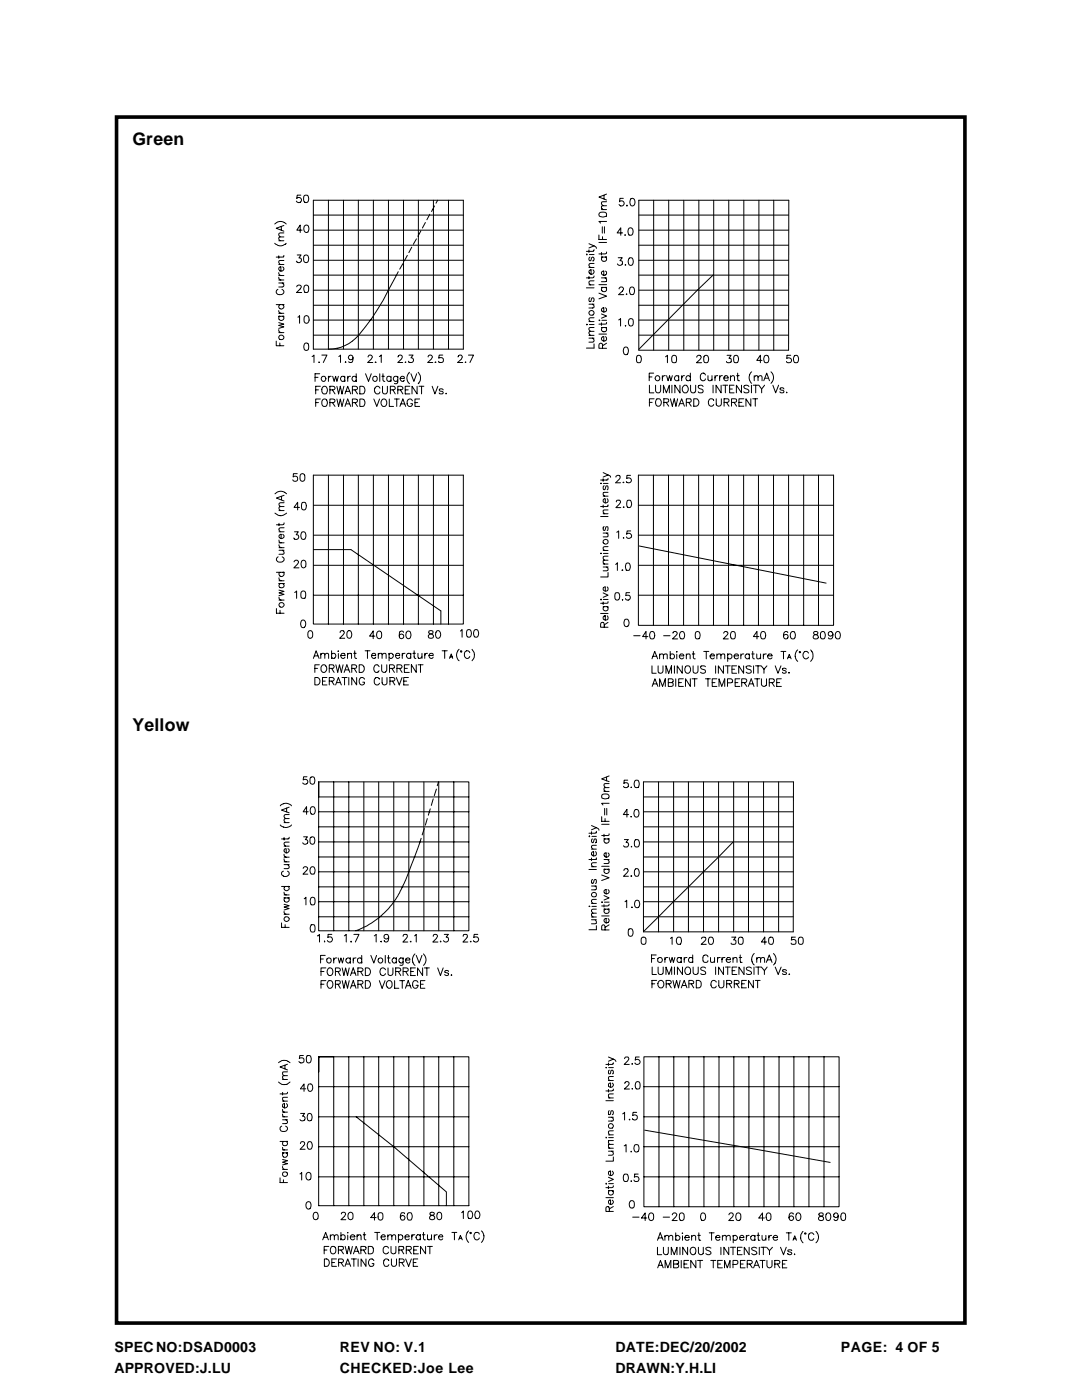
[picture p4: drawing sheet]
<svg xmlns="http://www.w3.org/2000/svg" width="216mm" height="279mm" viewBox="0 0 216 279" stroke-linecap="round" stroke-linejoin="round" font-family="sans-serif">
<defs><g id="words">
<g font-size="3.5">
<text x="26.4" y="29">Green</text>
<text x="26.4" y="145.8">Yellow</text>
</g>
<g font-size="2.8">
<text x="22.8" y="269.8">SPEC NO:DSAD0003</text>
<text x="67.8" y="269.8">REV NO: V.1</text>
<text x="122.8" y="269.8">DATE:DEC/20/2002</text>
<text x="167.8" y="269.8">PAGE: 4 OF 5</text>
<text x="22.8" y="274.1">APPROVED:J.LU</text>
<text x="67.8" y="274.1">CHECKED:Joe Lee</text>
<text x="122.8" y="274.1">DRAWN:Y.H.LI</text>
</g>
</g></defs>
<path d="M23.3 23.4h169.2v240.6h-169.2z" fill="none" stroke="#000" stroke-width=".72" stroke-linecap="butt"/>
<g fill="#fff" stroke="#fff" stroke-width=".2">
<path d="M39.5 34.7h143.5v107.5h-143.5z"/>
<path d="M40.3 150.7h143.8v106.8h-143.8z"/>
</g>
<g fill="none" stroke="#000" stroke-width=".2">
<path d="M60 38.9h-.7l-.1 .7a.53 .53 0 0 1 .8 0 .53 .53 0 0 1-.1 .8 .53 .53 0 0 1-.8-.3M60.8 39l.3-.1a.78 .78 0 0 1 .5 .8 .78 .78 0 0 1-.6 .7 .97 .97 0 0 1-.2-1.4zM62.5 40h30v29.7h-30zM65.5 40v29.7a7.9 7.9 0 0 0 6-2.8 41.6 41.6 0 0 0 6-8.9l2-3.8M68.5 40v29.7M71.5 40v29.7M74.5 40v29.7M77.5 40v29.7M80.5 40v29.7M83.5 40v29.7M86.5 40v29.7M87.3 40l-.3 .6"/>
<path d="M89.5 40v29.7M120.5 39v.7M121 38.7l-1.5 .6 1.5 .6M124.4 39.6h-.7l-.1 .7a.53 .53 0 0 1 .8 0 .53 .53 0 0 1-.1 .8 .53 .53 0 0 1-.8-.3M125.9 39.7a.48 .48 0 0 1 .7 .2 .7 .7 0 0 1 .1 .8 .7 .7 0 0 1-.8 .3l-.2-.5zM127.5 40h29.9v29.9h-29.9zM130.4 40v29.9M133.4 40v29.9M136.4 40v29.9M139.4 40v29.9M142.4 40v29.9M145.4 40v29.9"/>
<path d="M148.4 40v29.9M151.4 40v29.9M154.4 40v29.9M54.8 48.6a1.53 1.53 0 0 0 2.3 0M54.8 44.7a1.53 1.53 0 0 1 2.3 0M55.5 57.7a.61 .61 0 0 0-.3 .9 .61 .61 0 0 0 .8 .2 .54 .54 0 0 0 .6-.4 .54 .54 0 0 0-.3-.7M55.6 55.3l.2 .5 .2 .1M55.6 54.4a.51 .51 0 0 0 .4 .6M55.6 56.5h1M55.6 55.9h1M55.6 55h1M55.6 51.1v.5"/>
<path d="M55.6 52.8h1M55.6 48h1M56.1 45.2v.7M56.3 56.5l.3 .3v.4l-1 .1M56.4 53.3a.46 .46 0 0 1 .1 .7 .46 .46 0 0 1-.7 0 .46 .46 0 0 1 .1-.7h.1v.8M56.6 52h-.9l-.1 .4 .3 .4M56.6 51v.3h-1.5M56.6 47.3h-.9a.49 .49 0 0 0 .2 .7M56.6 46.5l-.9 .1a.5 .5 0 0 0 .2 .7M56.6 45l-1.5 .6 1.5 .5M59.2 57.2l.3-.3h.3l.3 .3-.2 .5-.7 .7h1M59.3 50.9h.8l-.5 .6a.49 .49 0 0 1 .4 .8 .49 .49 0 0 1-.9-.2"/>
<path d="M60.3 45.9h-1.1l.7-1v1.5M60.7 45.2a.47 .47 0 0 1 .4-.3 .47 .47 0 0 1 .5 .3v.4a.66 .66 0 0 1-.6 .8 .85 .85 0 0 1-.3-1.2zM60.8 51a.48 .48 0 0 1 .7 .2l.1 .4a.7 .7 0 0 1-.5 .8l-.5-.3v-.9zM60.8 57a.5 .5 0 0 1 .8 .2v.3a.61 .61 0 0 1-.6 .9 .93 .93 0 0 1-.2-1.4zM62.5 57.9h30M62.5 54.9h30M62.5 51.9h30M62.5 48.9h30M62.5 45.9h30M62.5 42.9h30M80.4 52.6l-.6 1.1M81.3 51l-.6 1.1"/>
<path d="M82.2 49.3l-.6 1.1M83.1 47.7l-.6 1.1M84 46.1l-.6 1.1M84.9 44.4l-.6 1.1M85.8 42.8l-.6 1.1M86.7 41.1l-.6 1.1M117 50.8h.2zM117 57.4h1.5M117.5 49.5l1-.4 .5 .3v.2M117.5 56.9h1M117.5 49.9v.5M117.5 55.2v.4"/>
<path d="M117.5 48.6l1 .5M117.5 53.4h1M117.6 50.8h.9M117.7 59.4a.43 .43 0 0 0 0 .8h.2l.2-.7 .2-.1a.43 .43 0 0 1 0 .8M117.7 51.3a.43 .43 0 0 0 0 .8l.2-.1 .1-.5 .3-.2a.43 .43 0 0 1 0 .8l.1-.1M118.3 53.8a.49 .49 0 0 1 .1 .8 .49 .49 0 0 1-.7 0 .49 .49 0 0 1 .1-.8h.1v.9M118.5 56l-.9 .1-.1 .4 .3 .4M118.5 55.1l-.1 .3-.2 .1h-1.2M118.5 52.6l-.9 .1-.1 .3 .3 .4M118.5 49.8l-.1 .3-.2 .1h-1.2M119.5 58.5l1.5 .6-1.5 .5M119.5 56.8h1.5"/>
<path d="M119.5 48.4h1.5M119.5 46.9v.9h1.5M119.6 42.5l.6-.2a.61 .61 0 0 1 .8 .6v.2l-.6 .2a.69 .69 0 0 1-.9-.5zM120 57.4h1h-.2a.48 .48 0 0 1 .1 .7 .48 .48 0 0 1-.7 0 .48 .48 0 0 1 0-.7zM120 51.3h1h-.2a.48 .48 0 0 1 .1 .7 .48 .48 0 0 1-.7 0 .48 .48 0 0 1 0-.7zM120 55.5h1M120 50.4v.5M120 41.8h1M120.2 45.3v1.2M120.2 47.2v.6M120.6 45.3v1.2M120.7 55.5l.3 .2v.5h-1"/>
<path d="M120.8 54.1a.47 .47 0 0 1 .1 .7 .47 .47 0 0 1-.6 .1 .47 .47 0 0 1-.1-.7l.3-.1v.8M121 50.3v.3l-.3 .1h-1.2M121 44.2h-1.5l.3 .3M121 41.1h-.9l-.1 .4 .3 .3M121 40.3h-.9l-.1 .4 .3 .4M123.4 51.4h.8l-.5 .6a.5 .5 0 0 1 .4 .8 .5 .5 0 0 1-.8 0l-.1-.1M123.5 57.7l.3-.4h.3l.3 .3-.2 .5-.8 .7h1.1M124.2 46.5h-1.1l.8-1v1.4M124.7 52.9h.2zM124.7 46.8v.1zM125 58.7h.1zM125.1 40.9v.2z"/>
<path d="M125.5 45.6a.49 .49 0 0 1 .7 .1 .72 .72 0 0 1 .1 .9 .72 .72 0 0 1-.8 .3l-.2-.6zM125.6 51.5a.47 .47 0 0 1 .7 .2l.1 .4a.74 .74 0 0 1-.5 .9h-.1a.99 .99 0 0 1-.2-1.5zM125.8 57.4a.47 .47 0 0 1 .7 .2l.1 .4a.74 .74 0 0 1-.4 .8h-.2a.99 .99 0 0 1-.2-1.4zM127.5 57.9h29.9M127.5 54.9h29.9M127.5 51.9h29.9M127.5 48.9h29.9M127.5 45.9h29.9M127.5 42.9h29.9M142.4 54.8l-14.9 14.9M55.1 68.1v.9h1.5M55.1 60.8h1.5h-.2a.49 .49 0 0 1 .1 .7 .49 .49 0 0 1-.8 0 .49 .49 0 0 1 .1-.7"/>
<path d="M55.6 65.8a.51 .51 0 0 0 .4 .6M55.6 64.4l1 .3-1 .2 1 .3-1 .3M55.6 63.1h1h-.2a.47 .47 0 0 1 .1 .7 .47 .47 0 0 1-.7 0 .47 .47 0 0 1 0-.7zM55.6 62l.1 .3 .3 .2M55.6 62.5h1M55.6 66.4h1M55.8 68.5v.5M59.4 63.3l.4-.3v1.5M60.8 68.5a.48 .48 0 0 1 .8 .2v1a.48 .48 0 0 1-.9 0l-.1-.6zM60.9 63.1a.48 .48 0 0 1 .7 .2 .7 .7 0 0 1 .1 .8 .7 .7 0 0 1-.8 .3l-.2-.5v-.6zM62.3 71.2l.4-.3v1.4M62.5 66.9h30"/>
<path d="M62.5 63.9h30M62.5 60.9h30M62.9 75.3h.6M63 77.8h.5M63.7 72.2v.1zM63.8 74.6h-.9v1.5M63.9 79.6h-.9v1.5M63.9 77.1h-.9v1.5M64.2 70.9h1l-.7 1.4M64.3 79.8a.54 .54 0 0 1 .7-.2 .54 .54 0 0 1 .3 .6v.4a.55 .55 0 0 1-.5 .5 .55 .55 0 0 1-.6-.5zM64.5 77.2a.73 .73 0 0 1 .8 .3 .73 .73 0 0 1-.1 .9l-.1 .2a.73 .73 0 0 1-.9-.4 .73 .73 0 0 1 .1-.9zM65.7 75.1l-.2 .4"/>
<path d="M65.8 77.8l.9-.1 .1-.3-.3-.3h-.7v1.5M66.1 75.1h-.6v1M66.3 77.8l.5 .8M66.4 75.1l.3 1 .3-1 .2 1 .3-1M67.2 79.6l.4 1.5 .3-1.5 .3 1.5 .4-1.5M67.2 77.1l.4 1.5 .3-1.5 .3 1.5 .4-1.5M67.6 71.2l.3-.3v1.4M68.2 75.1h.6v1v-.2a.5 .5 0 0 1-.8 0 .5 .5 0 0 1 .2-.8zM68.7 75.1l.1 .2M68.8 78.6l.6-1.5 .6 1.5M69 72.2v.1zM69 78.1h.7"/>
<path d="M69.4 75.1v1M69.9 75.1a.43 .43 0 0 0-.5 .4M70.3 77.8l.9-.1 .1-.3-.3-.3h-.7v1.5M70.4 71.4a.47 .47 0 0 1-.6 .4 .47 .47 0 0 1-.2-.7 .47 .47 0 0 1 .8 0v.3a.69 .69 0 0 1-.5 .9l-.3-.1M70.8 77.8l.5 .8M71.1 74.6v1.5v-.2a.47 .47 0 0 1-.7 0 .47 .47 0 0 1 0-.7 .47 .47 0 0 1 .7 .1M71.8 77.1h.5a.82 .82 0 0 1 .5 .8 .82 .82 0 0 1-.5 .7h-.5zM71.8 79.6h.5a.78 .78 0 0 1 .5 .8 .78 .78 0 0 1-.5 .7h-.5zM72.9 74.6l.6 1.5 .6-1.5M73.4 71.2l.3-.3h.3l.3 .3-.2 .5-.7 .6h1M74.4 75.3a.47 .47 0 0 1 .7-.1 .47 .47 0 0 1 0 .7 .47 .47 0 0 1-.7 0zM74.6 79.6l.6 1.5 .5-1.5"/>
<path d="M74.9 72.2v.1zM75.7 71.2l.4-.3v1.4M75.8 74.6v1.5M75.8 77.5a.56 .56 0 0 0-.6-.4 .56 .56 0 0 0-.5 .6v.4a.56 .56 0 0 0 .5 .5 .56 .56 0 0 0 .6-.4M76.2 79.8l.1-.1a.57 .57 0 0 1 .9 .5v.4a.57 .57 0 0 1-.6 .5 .57 .57 0 0 1-.6-.5zM76.2 75.1h.5M76.3 77.1v1.1a.49 .49 0 0 0 .5 .4 .49 .49 0 0 0 .5-.4v-1.1M76.4 74.6v1.2l.1 .2 .3 .1M77.7 79.6v1.5h.8M77.9 77.8l.8-.1 .2-.3-.4-.3h-.6v1.5M78 75.1v1l-.1-.1 .1-.1M78 75.3a.48 .48 0 0 0-.6-.1 .48 .48 0 0 0-.2 .6 .48 .48 0 0 0 .7 .2"/>
<path d="M78.4 77.8l.5 .8M78.7 79.6h1M79.2 79.6v1.5M79.4 77.8l.8-.1 .2-.3-.4-.3h-.6v1.5M79.4 75.3a.49 .49 0 0 0-.8-.1 .49 .49 0 0 0 0 .8 .49 .49 0 0 0 .8-.1M79.4 75.1l-.1 1.4h-.6M79.4 71.2l.3-.3 .5 .1-.1 .7-.7 .6h.9M79.8 75.5a.43 .43 0 0 1 .4-.4 .43 .43 0 0 1 .5 .3v.1h-.9l.1 .4 .3 .2h.2l.3-.2M79.9 77.8l.5 .8M80.9 77.8h.5M80.9 72.2v.1zM81.6 70.9h.8l-.4 .5a.51 .51 0 0 1 .4 .8 .51 .51 0 0 1-.9-.1"/>
<path d="M81.7 74.3a1.53 1.53 0 0 0 0 2.3M81.8 77.1h-.9v1.5h.9M82 74.6l.6 1.5 .5-1.5M83.2 77.1v1.5l-1-1.5v1.5M83.4 74.3a1.62 1.62 0 0 1 0 2.3M83.6 77.1h1M83.7 79.6h-.9v1.5h.9M84.1 77.1v1.5M85.4 71.2l.3-.3h.3l.3 .3-.2 .5-.8 .6h1.1M86.2 77.1l.6 1.5 .6-1.5M86.9 72.2v.1zM88.3 70.9h-.7l-.1 .6a.53 .53 0 0 1 .8 0 .53 .53 0 0 1 0 .7 .53 .53 0 0 1-.8-.1"/>
<path d="M88.4 77.8a.47 .47 0 0 0-.8 0l.2 .3h.4l.2 .2-.1 .3h-.2h-.4l-.1-.2M88.9 78.6h.2zM91.4 71.2l.3-.3h.3l.2 .3-.1 .5-.8 .6h1M92.9 72.2v.1zM93.5 70.9h1l-.7 1.4M117 64.8h.2zM117.5 67.5h1M117.5 66.9h1M117.5 64.2h1M117.5 60.7h1M117.6 64.8h.9M118.2 67.5l.3 .4-.1 .3-.9 .1"/>
<path d="M118.2 60.7l.3 .3-.1 .4-.9 .1M118.5 66.1l-.9 .1-.1 .3 .3 .4M118.5 65.4h-.9l-.1 .4 .3 .3M118.5 63.4l-.9 .1-.1 .3 .3 .4M118.5 68.6v.9h-1.5M119.5 63.9h.2zM119.5 66.7h1.5M120 65.4h1h-.2a.48 .48 0 0 1 .1 .7 .48 .48 0 0 1-.7 0 .48 .48 0 0 1 0-.7zM120 62.7l1 .4-1 .4M120 64.4v.5M120.1 63.9h.9M120.2 69.5v-.9l-.4-.1-.3 .3v.7h1.5"/>
<path d="M120.8 67.2a.48 .48 0 0 1 .1 .7 .48 .48 0 0 1-.7 0 .48 .48 0 0 1 .1-.7h.2v.9M120.8 61.4a.46 .46 0 0 1 .1 .7 .46 .46 0 0 1-.7 0 .46 .46 0 0 1 .1-.7h.2v.9M121 64.3v.3l-1.5 .1M121 68.5l-.8 .5M123.4 63.8l.4-.2v1.5M124.6 69.3a.47 .47 0 0 1 .7 .3l.1 .3a.68 .68 0 0 1-.6 .9 .99 .99 0 0 1-.2-1.5zM124.8 64.9v.2zM125.6 63.7a.5 .5 0 0 1 .7 .1l.1 .4a.61 .61 0 0 1-.6 .9 .93 .93 0 0 1-.2-1.4zM127.2 71a.47 .47 0 0 1 .7 .2l.1 .3a.63 .63 0 0 1-.6 .9 .61 .61 0 0 1-.4-.9zM127.5 66.9h29.9M127.5 63.9h29.9M127.5 60.9h29.9"/>
<path d="M129.5 75.2h.6M129.6 76.9v1.5h.9M130.4 74.5h-.9v1.5M130.5 79.6h-.9v1.5M130.8 76.9v1.1a.52 .52 0 0 0 .5 .4 .52 .52 0 0 0 .5-.4v-1.1M131.1 79.6a.71 .71 0 0 1 .9 .7 .71 .71 0 0 1-.9 .7 .99 .99 0 0 1 0-1.4zM132.2 75v1M132.4 78.4v-1.5l.6 1.5 .6-1.5v1.5M132.8 75a.5 .5 0 0 0-.6 .4M132.8 71.2l.4-.3v1.5M133 75l.3 1 .3-1 .3 1 .3-1M133.8 79.6l.4 1.5 .3-1.5 .4 1.5 .3-1.5"/>
<path d="M134.1 76.9v1.5M134.2 71a.48 .48 0 0 1 .8 .2v.6l-.2 .5h-.6l-.2-.5 .1-.6zM135.4 75v1v-.2a.47 .47 0 0 1-.7 .1 .47 .47 0 0 1 0-.7 .47 .47 0 0 1 .7 0M135.7 76.9v1.5l-1-1.5v1.5M136 75v1M136.6 76.9a.75 .75 0 0 1 .8 .8 .75 .75 0 0 1-.9 .7l-.4-.5a.96 .96 0 0 1 .5-1zM136.6 75a.49 .49 0 0 0-.6 .4M137.8 74.5v1.5v-.2a.49 .49 0 0 1-.8 .1 .49 .49 0 0 1 0-.8 .49 .49 0 0 1 .8 .1M137.8 76.9v1.1a.52 .52 0 0 0 .5 .4 .52 .52 0 0 0 .5-.4v-1.1M138.4 79.6h.5a.78 .78 0 0 1 .6 .7 .78 .78 0 0 1-.6 .8h-.5zM139 71.3l.3-.4h.3l.3 .3-.2 .5-.7 .7h1M140.3 77.1a.52 .52 0 0 0-.5-.2 .52 .52 0 0 0-.5 .4l1 .7-.1 .4h-.8l-.1-.2"/>
<path d="M140.6 71a.47 .47 0 0 1 .7 .2l.1 .3a.63 .63 0 0 1-.6 .9l-.2-.1-.1-.2-.1-.6zM140.8 74.8a.52 .52 0 0 0-.7-.3 .52 .52 0 0 0-.4 .6v.3a.52 .52 0 0 0 .5 .6 .52 .52 0 0 0 .6-.4M141.3 75l.1 .9 .3 .1 .4-.3M142.1 75v1M142.3 76.9v1.5M142.4 79.9a.55 .55 0 0 0-.6-.3 .55 .55 0 0 0-.4 .5 .73 .73 0 0 0 .4 1h.3l.3-.4M142.7 75v1M142.9 79.6l.1 1.3 .3 .2a.51 .51 0 0 0 .6-.5v-1M143.2 75a.45 .45 0 0 0-.5 .4M143.6 75v1M143.9 76.9v1.5l-1-1.5v1.5M144.1 75a.45 .45 0 0 0-.5 .4"/>
<path d="M144.2 76.9h1M144.4 75.4h.9v-.1a.46 .46 0 0 0-.7-.1 .46 .46 0 0 0 0 .7 .46 .46 0 0 0 .7-.1M144.7 76.9v1.5M145.1 70.9h.8l-.4 .6a.5 .5 0 0 1 .4 .7 .5 .5 0 0 1-.8 .1l-.2-.2M145.6 77.6h.5M145.8 75.3l.3-.3 .4 .1 .1 .9M145.8 75v1M146.5 76.9h-.9v1.5h.9M146.6 71a.47 .47 0 0 1 .7 .2l.1 .3a.63 .63 0 0 1-.6 .9l-.2-.1-.2-.2v-.6zM147 75h.5M147.2 74.5v1.2l.1 .2 .3 .1M148 76.9v1.5l-1.1-1.5v1.5"/>
<path d="M148.4 79.6h-1v1.5h1M149.4 77.1a.56 .56 0 0 0-.5-.2 .56 .56 0 0 0-.5 .4l1 .7-.1 .4h-.8l-.1-.2M149.8 79.6v1.5l-1-1.5v1.5M149.9 76.9v1.5M150 74.2a1.53 1.53 0 0 0 0 2.3M150.2 79.6h1M150.3 76.9h1.1l.6 .7v.8M150.5 75.3l.3-.3 .4 .1 .1 .9M150.5 75v1M150.7 79.6v1.5M150.8 76.9v1.5M151.3 75.3l.3-.3 .4 .1 .1 .9"/>
<path d="M152.1 71.9h-1.1l.7-1v1.5M152.4 76l.6-1.5 .5 1.5M152.6 76.9l-.6 .7M152.6 71a.47 .47 0 0 1 .7 .2l.1 .3a.63 .63 0 0 1-.6 .9 .92 .92 0 0 1-.2-1.4zM152.6 75.5h.7M153.8 74.2a1.53 1.53 0 0 1 0 2.3M154.2 76.9l.6 1.5 .6-1.5M156.4 77.6a.44 .44 0 0 0-.4-.2 .44 .44 0 0 0-.4 .2l.8 .5-.1 .3h-.2h-.4l-.1-.2M157 78.3v.1zM157.8 70.9h-.7l-.1 .6a.55 .55 0 0 1 .8 0 .55 .55 0 0 1-.1 .8 .55 .55 0 0 1-.8-.2M158.5 71a.47 .47 0 0 1 .8 .2v.3a.63 .63 0 0 1-.5 .9 .75 .75 0 0 1-.4-1.2zM54.9 98.6a1.57 1.57 0 0 1 2.3 0"/>
<path d="M56.2 99.1v.6M56.7 98.8l-1.5 .6 1.5 .6M59.3 94.5h-.8v.7a.51 .51 0 0 1 .8 0 .51 .51 0 0 1-.1 .8 .51 .51 0 0 1-.8-.2M60.1 94.6a.48 .48 0 0 1 .7 .2v.4a.61 .61 0 0 1-.5 .9 .97 .97 0 0 1-.2-1.5zM62.5 94.8h30v29.7h-30zM63 80.3h.5M65.5 94.8v29.7M65.8 80.3h.9l.1-.2v-.3l-1-.2v1.5M66.3 80.3l.5 .8M68.5 94.8v29.7M68.8 81.1l.6-1.5 .6 1.5M69 80.6h.7"/>
<path d="M70.3 80.3h.9l.1-.2-.1-.3-.9-.2v1.5M70.8 80.3l.5 .8M71.5 94.8v29.7M74.5 94.8v29.7M77.5 94.8v29.7M79.8 81.1l.6-1.5 .5 1.5M80 80.6h.7M80.5 94.8v29.7M82.3 80a.54 .54 0 0 0-.6-.4 .54 .54 0 0 0-.5 .6 .67 .67 0 0 0 .2 .7 .67 .67 0 0 0 .7 .2l.2-.5h-.3M82.8 80.3h.6M83.5 94.8v29.7M86.5 94.8v29.7"/>
<path d="M89.5 94.8v29.7M119.9 96.4v.1zM120.4 94.3l.9 .5-.9 .4M120.4 99h.9M120.4 95.5v.6M120.4 96.5h.9M120.6 96.9l-.2 .1v.7h.3l.2-.7 .3-.1 .1 .4-.1 .4M121.2 99.5a.48 .48 0 0 1 0 .7 .48 .48 0 0 1-.6 .1 .48 .48 0 0 1-.1-.7l.3-.1v.9M121.3 98.3h-.9v.5l.2 .2M121.3 95.5v.3h-1.5M121.3 94.8l.5 .2v.2M122.9 95.2l.3-.3 .5 .1v.5l-.8 .9h.9"/>
<path d="M124.3 96.3h.2zM125.2 99.9a.54 .54 0 0 1 .7 .2l.1 .4a.67 .67 0 0 1-.5 .8 .79 .79 0 0 1-.4-1.2zM125.8 94.9h-.7v.6a.54 .54 0 0 1 .8 0 .54 .54 0 0 1-.2 .8 .54 .54 0 0 1-.7-.2M127.4 94.8h38.9v30h-38.9zM129.6 80.3h.5M130.4 94.8v30M132.5 80.3l.8-.1 .1-.5-.9-.1v1.5M132.9 80.3l.5 .8M133.4 94.8v30M135.4 81.1l.6-1.5 .6 1.5M135.6 80.6h.8M136.4 94.8v30"/>
<path d="M136.9 80.3l.9-.1 .1-.5-1-.1v1.5M137.4 80.3l.5 .8M139.4 94.8v30M142.4 94.8v30M144.5 80.3l.8-.1 .1-.5-.9-.1v1.5M144.9 80.3l.6 .8M145.4 94.8v30M146 80.3l.9-.1v-.5l-.9-.1v1.5M146.5 80.3l.5 .8M147.4 80.3h.6M148.4 94.8v30M151.3 94.8v30"/>
<path d="M154.3 94.8v30M157.4 94.8v30M160.4 94.8v30M163.3 94.8v30M54.9 102.4a1.57 1.57 0 0 0 2.3 0M55.2 114.2h1.5h-.3a.36 .36 0 0 1 .2 .6 .48 .48 0 0 1-.7 .2 .48 .48 0 0 1 0-.8M55.5 111.1a.55 .55 0 0 0-.3 .7 .55 .55 0 0 0 .6 .4 .65 .65 0 0 0 .7-.2 .65 .65 0 0 0 .1-.7l-.3-.2M55.7 119.2a.51 .51 0 0 0 .4 .6M55.7 117.8l1 .2-1 .3 1 .3-1 .3M55.7 116.5h1h-.3a.47 .47 0 0 1 .1 .7 .47 .47 0 0 1-.7 0 .47 .47 0 0 1 .1-.7zM55.7 115.3a.51 .51 0 0 0 .4 .6M55.7 108.7l.1 .4 .3 .2"/>
<path d="M55.7 107.8a.45 .45 0 0 0 .4 .5M55.7 119.8h1M55.7 115.9h1M55.7 109.8h1M55.7 109.3h1M55.7 108.3h1M55.7 104.4v.5M55.7 101.9h1M55.7 106.1h1M56.4 109.8l.3 .4-.1 .4h-.9M56.4 106.6a.46 .46 0 0 1 .2 .7 .46 .46 0 0 1-.8 0 .46 .46 0 0 1 .2-.7h.1v.9M56.7 105.3l-.9 .1-.1 .4 .3 .3"/>
<path d="M56.7 104.4l-.1 .2-.2 .1h-1.2M56.7 101.1l-.9 .1-.1 .4 .3 .3M56.7 100.3l-.9 .1-.1 .4 .3 .3M58.7 112.1a.45 .45 0 0 1 .5-.3 .45 .45 0 0 1 .4 .4l-1 1.1h1M58.8 106.1h.7l-.4 .6a.49 .49 0 0 1 .4 .8 .49 .49 0 0 1-.9-.1M58.8 118.2l.4-.3v1.5M59.8 101.3h-1.1l.7-1.1v1.6M60.2 118a.48 .48 0 0 1 .8 .2v1l-.2 .2h-.6l-.2-.6 .1-.6zM60.2 106.2a.47 .47 0 0 1 .8 .2v.4a.66 .66 0 0 1-.5 .9 .97 .97 0 0 1-.3-1.5zM60.3 111.9a.48 .48 0 0 1 .7 .2v.9a.48 .48 0 0 1-.7 .2l-.2-.6zM60.3 100.3a.52 .52 0 0 1 .7 .2l.1 .4a.69 .69 0 0 1-.5 .9l-.4-.3v-.6zM62.5 109.7h7.5l18 12.2v2.6"/>
<path d="M62.5 118.8h30M62.5 112.8h30M62.5 106.8h30M62.5 100.8h30M119.8 119.6h.2zM119.8 103.1h1.5M119.9 110.4v.1zM120.4 118.3l.9 .5-.9 .4M120.4 109.9h.9M120.4 106.4h.9M120.4 102.5h.9M120.4 100.8v.5"/>
<path d="M120.4 112.6h.9M120.4 113.2h.9M120.4 110.4h.9M120.4 119.6h.9M120.6 105.1l-.2 .1v.6h.3l.2-.6 .3-.1 .1 .3-.1 .5M120.6 111.8h-.2v.2v.4l.2 .2M121.1 106.4l.2 .3v.4h-.9M121.1 113.2l.2 .3v.3l-.9 .1M121.2 117.1a.49 .49 0 0 1 0 .7 .49 .49 0 0 1-.6 .1 .49 .49 0 0 1-.2-.6l.4-.2v.9M121.3 109.1l-.9 .1v.4l.2 .3M121.3 101.8h-.9v.4l.2 .3M121.3 100.8v.2l-.2 .1h-1.3"/>
<path d="M121.3 111h-.7l-.2 .1v.2v.3l.2 .2h.7M121.3 114.3v.8h-1.5M122.9 118.3h.3a.75 .75 0 0 1 .4 1.2 .45 .45 0 0 1-.5 .3 .45 .45 0 0 1-.4-.3v-.6zM122.9 112.6l.3-.2v1.4M123 100.2l.1-.3 .4-.1 .2 .1 .1 .3-.9 1.1h1M123.1 106.2l.3-.2v1.4M124.2 119.7h.1zM124.2 113.7v.1zM124.4 107.3v.1zM124.5 101.1v.2zM125 112.4a.47 .47 0 0 1 .7 .2l.1 .4a.67 .67 0 0 1-.6 .8h-.2l-.2-.6zM125.6 118.3h-.7v.6a.52 .52 0 0 1 .8 0 .52 .52 0 0 1-.1 .8 .52 .52 0 0 1-.8-.2"/>
<path d="M125.9 106h-.8v.6a.54 .54 0 0 1 .8-.1 .54 .54 0 0 1-.1 .8 .54 .54 0 0 1-.8-.2M127.4 118.8h38.9M127.4 112.8h38.9M127.4 106.8h38.9M127.4 100.8h38.9M127.6 109l37.2 7.4M55.2 121.5v.9h1.5M55.9 121.8v.6M60.2 123.8a.47 .47 0 0 1 .7 .2 .7 .7 0 0 1 .1 .9 .7 .7 0 0 1-.8 .3l-.2-.6zM61.6 125.9h.4a.83 .83 0 0 1 .4 .8 .83 .83 0 0 1-.6 .7 .97 .97 0 0 1-.2-1.5zM62.5 131.4l.6-1.5 .6 1.5M62.7 130.9h.7"/>
<path d="M62.8 135.2h.5a.78 .78 0 0 1 .6 .8 .78 .78 0 0 1-.6 .7h-.5zM62.8 133.4h.6M63.7 132.7h-.9v1.5M64 130.7l.3-.3h.4l.1 .3M64 130.4v1M64.3 132.8a.71 .71 0 0 1 .9 .6 .71 .71 0 0 1-.9 .7l-.2-.5v-.5zM64.3 135.9h.6M64.8 130.7l.2-.3h.5l.1 1M64.8 130.7v.7M65.2 135.2h-.9v1.5h.9M65.7 133.4l.8-.1 .2-.3-.4-.3h-.6v1.5M65.7 135.9l.8-.1 .2-.3-.4-.3h-.6v1.5"/>
<path d="M66.2 129.9v1.5v-.3a.47 .47 0 0 0 .7 .1 .47 .47 0 0 0 0-.7 .47 .47 0 0 0-.7 .1M66.2 133.4l.5 .8M66.2 135.9l.5 .8M67 136.7l.5-1.5 .6 1.5M67 132.7l.4 1.5 .3-1.5 .4 1.5 .4-1.5M67.2 136.2h.7M67.5 129.9v.1zM67.5 130.4v1M67.9 126.2l.1-.3h.4l.3 .4-.9 1.1h1M68 130.8h.8a.45 .45 0 0 0-.6-.4 .45 .45 0 0 0-.1 .7 .41 .41 0 0 0 .4 .3 .41 .41 0 0 0 .3-.3M68.2 135.2h1.1M68.7 134.2l.5-1.5 .6 1.5"/>
<path d="M68.7 135.2v1.5M68.9 133.7h.7M69.3 130.7l.3-.3h.5v1M69.3 130.4v1M69.4 125.9h.4a.83 .83 0 0 1 .4 .8 .83 .83 0 0 1-.6 .7 .97 .97 0 0 1-.2-1.5zM69.6 135.2v1.5M70.2 133.4l.8-.1 .2-.3-.4-.3h-.6v1.5M70.6 130.4h.5M70.7 133.4l.5 .8M70.8 129.9v1.2l.1 .2 .3 .1M71.2 135.2v1.5l-1-1.5v1.5M71.7 132.7h.5a.82 .82 0 0 1 .5 .7 .82 .82 0 0 1-.5 .8h-.5z"/>
<path d="M72.7 135.6a.55 .55 0 0 0-.6-.4 .55 .55 0 0 0-.4 .6v.3a.53 .53 0 0 0 .5 .6 .53 .53 0 0 0 .5-.6h-.3M72.9 129.9h.9M73.3 129.9v1.5M74.1 130.8a.47 .47 0 0 1 .7-.4l.2 .4h-.9v.1a.44 .44 0 0 0 .4 .5 .44 .44 0 0 0 .5-.3M74.8 127h-1.1l.8-1.1v1.6M75.4 126a.48 .48 0 0 1 .7 .2v1a.48 .48 0 0 1-.4 .3 .48 .48 0 0 1-.5-.3 1.09 1.09 0 0 1 .2-1.2zM75.5 130.7l.3-.3h.4v.3M75.5 130.4v1M75.6 133.1a.54 .54 0 0 0-.6-.4 .54 .54 0 0 0-.4 .6v.3a.55 .55 0 0 0 .4 .6 .55 .55 0 0 0 .6-.3M75.7 135.6a.55 .55 0 0 0-.6-.4 .55 .55 0 0 0-.4 .6v.3a.55 .55 0 0 0 .4 .6 .55 .55 0 0 0 .6-.3M76.2 132.7v1.2a.53 .53 0 0 0 .5 .3 .53 .53 0 0 0 .5-.4v-1.1M76.2 131.4v-.7l.4-.3h.4v1"/>
<path d="M76.2 135.2v1.1l.2 .3 .3 .1 .5-.2v-1.3M77.6 131.1l.3 .3h.2l.3-.3a.47 .47 0 0 0-.1-.6 .47 .47 0 0 0-.7 .1v-.2v1.5M77.7 133.4l.9-.1 .1-.5-.3-.1h-.7v1.5M77.8 135.9l.9-.1v-.4l-.3-.2h-.6v1.5M78.2 133.4l.5 .8M78.3 135.9l.5 .8M78.9 130.8h.9a.45 .45 0 0 0-.7-.4 .45 .45 0 0 0-.1 .7 .4 .4 0 0 0 .4 .3 .4 .4 0 0 0 .4-.3M79.1 135.2l.6 1.5 .5-1.5M79.2 133.4l.9-.1 .1-.3-.4-.3h-.6v1.5M79.7 133.4l.5 .8M80.3 130.4v1M80.5 126.2l-.1-.2a.48 .48 0 0 0-.7 .2v1.1a.46 .46 0 0 0 .7 0 .46 .46 0 0 0 0-.6 .46 .46 0 0 0-.7 0v.3"/>
<path d="M80.6 135.9h.6M80.7 133.4h.6M80.8 130.4a.43 .43 0 0 0-.5 .4M81.2 126a.43 .43 0 0 1 .7 .2l.1 .4a.66 .66 0 0 1-.6 .9 .93 .93 0 0 1-.2-1.5zM81.5 135.2h-.9v1.5h.9M81.7 132.7h-1v1.5h1M82 131.1a.47 .47 0 0 1-.7 .1 .47 .47 0 0 1 0-.7 .47 .47 0 0 1 .7 .1v-.2v1M82.4 130.4h.5M82.6 129.9v1.2l.2 .3h.2M83.1 132.7v1.5l-1-1.5v1.5M83.4 130.4l.1 .9 .3 .1 .4-.3M83.4 132.7h1"/>
<path d="M83.9 132.7v1.5M84.2 130.4v1M84.8 130.4v1M85.3 130.4a.43 .43 0 0 0-.5 .4M85.6 130.8h.8a.45 .45 0 0 0-.6-.4 .45 .45 0 0 0-.1 .7 .41 .41 0 0 0 .4 .3 .41 .41 0 0 0 .3-.3M85.6 125.9v.5l.7 .2a.41 .41 0 0 1 .1 .7l-.5 .1-.3-.1a.41 .41 0 0 1 .1-.7l.7-.2v-.3a.54 .54 0 0 0-.8-.2zM87.1 125.9h.2a.78 .78 0 0 1 .6 .7 .78 .78 0 0 1-.6 .8 .97 .97 0 0 1-.2-1.5zM88.2 129.9h1M88.7 129.9v1.5M89.7 131.4l.3-.9 .3 .9M89.8 131.1h.5M91.6 129.6a1.53 1.53 0 0 0 0 2.3"/>
<path d="M91.9 130l.1-.1 .2 .1-.2 .2zM91.9 125.9l.3-.3v1.6M93.3 125.7a.47 .47 0 0 1 .7 .2l.1 .4a.74 .74 0 0 1-.5 .9l-.3-.1-.2-.2v-.6zM93.7 130.3a.54 .54 0 0 0-.6-.4 .54 .54 0 0 0-.4 .5 .67 .67 0 0 0 .1 .8 .67 .67 0 0 0 .7 .1l.2-.3M94.2 129.6a1.62 1.62 0 0 1 0 2.3M94.7 125.7a.47 .47 0 0 1 .7 .2l.1 .4a.74 .74 0 0 1-.4 .9h-.2a.99 .99 0 0 1-.2-1.5zM119.8 122.4h1.5M120.4 121.1h.9v.1l-.1-.1M120.4 120.1v.6M120.6 121.1a.48 .48 0 0 0-.1 .6 .48 .48 0 0 0 .6 .1 .48 .48 0 0 0 .2-.6M120.6 125.2l-.1-.9-.5-.1-.2 .3v.7h1.5M120.6 122.9a.48 .48 0 0 0-.2 .7 .48 .48 0 0 0 .8 .1l.1-.3-.1-.5"/>
<path d="M120.8 122.9h-.2h.2v.8M121.3 120.1v.3h-1.5M121.3 124.2l-.7 .5M124.7 123.6a.52 .52 0 0 1 .7 .3 .72 .72 0 0 1 .1 .7 .72 .72 0 0 1-.6 .5l-.3-.3-.1-.4zM126.4 126.9h1.3M129.3 127h-1.1l.7-1v1.5M129.8 126.1a.47 .47 0 0 1 .8 .2v.6l-.2 .6h-.6l-.2-.6zM130.1 132.9v1.5h.8M130.1 131.5l.5-1.5 .6 1.5M130.1 137l.6-1.5 .6 1.5M130.3 131h.7M130.3 136.5h.8"/>
<path d="M131.3 132.9l.1 1.3 .3 .2 .4-.1 .2-.4v-1M131.6 130.8l.2-.2a.38 .38 0 0 1 .6 .2v.7M131.6 137v-1.5l.6 1.5 .6-1.5v1.5M131.6 130.5v1M132.4 130.8l.3-.3 .4 .1v.9M132.4 126.9h1.3M132.9 134.4v-1.5l.5 1.5 .6-1.5v1.5M133.3 135.5h.7l.3 .1v.5l-.3 .1 .3 .2v.5l-1 .1zM133.3 136.2h.7M133.7 130.7a.47 .47 0 0 1 .7-.1 .47 .47 0 0 1 0 .8 .47 .47 0 0 1-.7-.1M133.7 130v1.5M134.3 126.4l.2-.4h.3l.3 .4-.9 1.1h1"/>
<path d="M134.6 132.9v1.5M134.8 135.5v1.5M135 130v.1zM135 130.6v.9M135.4 136.2h.6M135.6 130.9h.8a.47 .47 0 0 0-.6-.3 .47 .47 0 0 0-.2 .7 .47 .47 0 0 0 .7 .1l.1-.1M135.8 126.1a.43 .43 0 0 1 .7 .2v1l-.1 .2h-.6a1.02 1.02 0 0 1 0-1.4zM136.1 132.9v1.5l-1-1.5v1.5M136.4 135.5h-1v1.5h1M136.8 133.1a.69 .69 0 0 1 1 .1 .69 .69 0 0 1-.2 1l-.1 .1a.5 .5 0 0 1-.7-.1l-.1-.4zM136.9 130.8l.2-.2a.38 .38 0 0 1 .6 .2v.7M136.9 130.5v1"/>
<path d="M137.8 135.5v1.5l-1-1.5v1.5M138.1 135.5h1M138.1 130.5h.5M138.3 132.9v1.3l.4 .2 .4-.1 .2-.4v-1M138.3 130v1.2l.4 .3M138.6 135.5v1.5M138.9 126.1a.48 .48 0 0 1 .7 .2l.1 .6-.2 .6h-.6l-.2-.6zM140.4 130h1M140.8 133.1l-.4-.2-.6 .2 .1 .3 .8 .4 .1 .4a.63 .63 0 0 1-1 0M140.8 135.5h.9M140.9 130v1.5M141.3 135.5v1.5"/>
<path d="M141.7 130.9h.8v-.1a.47 .47 0 0 0-.7-.1 .47 .47 0 0 0 0 .7 .47 .47 0 0 0 .7-.1M142.1 136.2h.6M142.8 132.9v1.5M143 130.8l.3-.2a.38 .38 0 0 1 .5 .2v.7M143 135.5h-.9v1.5h.9M143 130.5v1M143.5 137v-1.5l.5 1.5 .6-1.5v1.5M143.8 130.8l.4-.3 .4 .1v.9M144.4 132.9v1.5l-1.1-1.5v1.5M144.4 126.4l.3-.4h.2l.3 .4-.9 1.1h1M144.7 132.9h1M145.2 136.3l.8-.1 .2-.4-.4-.3h-.6v1.5"/>
<path d="M145.2 131.3a.47 .47 0 0 0 .7 .1 .47 .47 0 0 0 0-.7 .47 .47 0 0 0-.7 0v-.2v1.5M145.2 132.9v1.5M146 126.1a.48 .48 0 0 1 .7 .2v.6l-.1 .6h-.6l-.2-.6zM146 133.6h.6M146.5 130.9h.9a.47 .47 0 0 0-.7-.3 .47 .47 0 0 0-.2 .7 .47 .47 0 0 0 .7 .1l.2-.1M146.7 136.2h.5M147 132.9h-1v1.5h1M147.6 135.5h-.9v1.5h.9M147.8 130.5v1M148 136.2h.7h-.2l.5 .8M148.4 132.9v1.5l-1-1.5v1.5M148.4 130.5a.45 .45 0 0 0-.6 .4"/>
<path d="M148.7 136.2l.3-.3-.1-.3-.9-.1v1.5M148.8 130.7l.3-.2h.4v1v-.2a.47 .47 0 0 1-.6 .1 .47 .47 0 0 1-.1-.7zM149.3 137l.6-1.5 .6 1.5M149.4 130.6l.1 .1M149.5 136.5h.7M149.9 133.1l-.4-.2-.6 .2 .2 .3 .7 .3 .1 .5a.69 .69 0 0 1-1 0M150 130.5h.5M150.2 130v1.2l.3 .3M150.4 132.9v1.5M150.6 135.5h1M150.7 132.9h1.2l.5 .7v.8M151 130.5v.9a.49 .49 0 0 0 .8-.2"/>
<path d="M151.1 135.5v1.5M151.3 132.9v1.5M151.4 127h-1.1l.7-1v1.5M151.8 130.5v1M151.9 135.5v1.1a.52 .52 0 0 0 .5 .4 .52 .52 0 0 0 .6-.4v-1.1M152 126.1a.48 .48 0 0 1 .7 .2l.1 .6-.2 .6h-.6l-.2-.6zM152.3 130.5v1M152.9 130.5a.45 .45 0 0 0-.6 .4M153 132.9l-.6 .7M153.2 130.9h.9a.5 .5 0 0 0-.7-.3 .5 .5 0 0 0-.3 .6 .5 .5 0 0 0 .7 .3l.3-.2M153.5 136.2l.9-.1 .1-.2-.1-.3-.9-.1v1.5M154 136.2l.5 .8"/>
<path d="M154.7 132.9l.5 1.5 .6-1.5M155 136.2h.6M155.8 130h1M155.9 135.5h-.9v1.5h.9M156.3 130v1.5M156.9 133.6a.44 .44 0 0 0-.8 0l.7 .3 .1 .3a.44 .44 0 0 1-.8 0M157.1 131.5l.4-.9 .4 .9M157.2 126.2a.38 .38 0 0 0-.6-.1l-.2 .2-.1 .7M157.3 131.2h.4M157.4 134.2v.2zM157.9 126.1a.43 .43 0 0 1 .7 .2v1l-.1 .2h-.6a1.02 1.02 0 0 1 0-1.4zM159.2 129.7a1.53 1.53 0 0 0 0 2.3"/>
<path d="M159.5 130l.3 .1-.1 .2h-.2zM161.3 130.3a.62 .62 0 0 0-.8-.2 .62 .62 0 0 0-.3 .8 .57 .57 0 0 0 .5 .6 .57 .57 0 0 0 .6-.4M161.8 129.7a1.62 1.62 0 0 1 0 2.3M162.4 126.1v.4l.5 .2a.42 .42 0 0 1 .4 .4 .42 .42 0 0 1-.4 .4h-.5l-.1-.2a.74 .74 0 0 1 .8-.8l.1-.3a.54 .54 0 0 0-.8-.1zM163.9 126.1a.43 .43 0 0 1 .7 .2v1l-.1 .2h-.6l-.2-.6v-.6zM166.2 126.5a.73 .73 0 0 1-.4 1h-.4l-.1-.2M166.9 126.1a.43 .43 0 0 1 .7 .2v1l-.1 .2h-.6a1.02 1.02 0 0 1 0-1.4zM61.3 155h-.7l-.1 .7a.54 .54 0 0 1 .8 0 .54 .54 0 0 1-.1 .8 .54 .54 0 0 1-.8-.2M62.1 155.1a.45 .45 0 0 1 .6 .2v1a.47 .47 0 0 1-.4 .2 .47 .47 0 0 1-.4-.2v-1zM63.6 156h30v29.8h-30zM63.6 156v3v-3M63.6 159h30"/>
<path d="M66.6 156v29.8M69.6 156v29.8M72.6 156v29.8M75.6 156v29.8M78.6 156v29.8M81.6 156v29.8M84.6 156v29.8M86.4 159.4l-.3 1.3M87.1 157.5l-.4 1.3M87.5 156.1l-.3 .7M87.5 156v29.8M90.6 156v29.8"/>
<path d="M120.1 158.7l.5-.2a.63 .63 0 0 1 .9 .5 .85 .85 0 0 1-1.2 .3h-.2zM120.6 157.7l.2 .2M121 155.1v.7M121.5 157.2h-.7l-.3 .2v.5h1M121.5 156.4h-.9l-.1 .4 .3 .4M121.5 154.9l-1.4 .5 1.4 .6M125.3 155.7h-.8v.6a.52 .52 0 0 1 .8 .1 .52 .52 0 0 1-.1 .7 .52 .52 0 0 1-.8-.2M125.9 157.1h.1zM126.7 155.7a.52 .52 0 0 1 .8 .3l.1 .5-.3 .6h-.6l-.2-.6zM128.4 159h29.9M128.4 156h29.9v30h-29.9zM131.4 156v30"/>
<path d="M134.4 156v30M137.4 156v30M140.4 156v30M143.4 156v30M146.4 156v30M149.4 156v30M152.4 156v30M155.4 156v30M55.9 164.6a1.48 1.48 0 0 0 2.3 0M55.9 160.8a1.48 1.48 0 0 1 2.3 0M56.2 176.9h1.5h-.3a.47 .47 0 0 1 .1 .7 .47 .47 0 0 1-.7 0 .47 .47 0 0 1 .1-.7M56.6 173.9a.54 .54 0 0 0-.4 .6 .54 .54 0 0 0 .6 .4 .61 .61 0 0 0 .8-.2 .61 .61 0 0 0-.2-.8"/>
<path d="M56.7 179.2h1h-.3a.47 .47 0 0 1 .1 .7 .47 .47 0 0 1-.7 0 .47 .47 0 0 1 .1-.7zM56.7 178.1l.1 .3 .3 .2M56.7 171.4a.51 .51 0 0 0 .4 .6M56.7 170.5a.51 .51 0 0 0 .4 .6M56.7 178.6h1M56.7 172.6h1M56.7 172h1M56.7 171.1h1M56.7 168.9h1M56.7 167.1v.5M56.7 164.2h1M57.2 161.3v.7"/>
<path d="M57.4 172.6l.3 .3-.1 .4-.9 .1M57.4 169.4a.36 .36 0 0 1 .2 .6l-.5 .2v-.8a.42 .42 0 0 0-.5 .4 .42 .42 0 0 0 .5 .4M57.7 168.1h-.9l-.1 .4 .3 .4M57.7 167.1l-.1 .3h-1.4M57.7 163.4h-.9l-.1 .4 .3 .4M57.7 162.6h-.9l-.1 .4 .3 .4M57.7 161.1l-1.5 .6 1.5 .5M60.5 173.3l.3-.3 .5 .1v.5l-.8 .9h.9M60.6 167h.7l-.4 .6a.52 .52 0 0 1 .5 .4 .52 .52 0 0 1-.4 .6 .52 .52 0 0 1-.6-.4M60.7 179.4l.3-.3v1.5M61.5 162h-1l.7-1v1.5M61.9 167.3a.48 .48 0 0 1 .8 0l.1 .3a.67 .67 0 0 1-.5 .9 .81 .81 0 0 1-.4-1.2z"/>
<path d="M62.1 179.2a.48 .48 0 0 1 .7 .2l.1 .3a.61 .61 0 0 1-.6 .9 .97 .97 0 0 1-.2-1.4zM62.1 173.1a.43 .43 0 0 1 .7 .2v.9l-.1 .2h-.6a1.02 1.02 0 0 1 0-1.3zM62.1 161.1a.47 .47 0 0 1 .7 .2l.1 .4a.74 .74 0 0 1-.4 .8h-.2a.99 .99 0 0 1-.2-1.4zM63.6 180h30M63.6 177h30M63.6 174h30M63.6 171h30M63.6 168h30M63.6 165h30M63.6 162h30M84 167.3l-3.1 8.3-1.7 3.5a15 15 0 0 1-3 3.6l-2.9 2-2.3 1.1M84.7 165.4l-.5 1.2"/>
<path d="M85.3 163.4l-.4 1.3M85.9 161.4l-.4 1.3M117.5 166.9h.2zM117.5 173.5h1.5M118 165.6l1-.4 .5 .3v.2M118 176.8h1M118 173h1M118 166v.5M118 171.2v.5M118 164.8l1 .4M118 169.5h1M118.1 166.9h.9"/>
<path d="M118.2 175.5a.47 .47 0 0 0 0 .8l.5-.8 .3 .1v.2l-.2 .5M118.2 167.4a.43 .43 0 0 0 0 .8l.2-.1 .2-.6 .1-.1 .3 .1v.4l-.2 .3 .2-.1M118.7 176.8l.3 .2a.38 .38 0 0 1-.3 .6h-.7M118.8 170a.47 .47 0 0 1 .1 .7 .47 .47 0 0 1-.7 0 .47 .47 0 0 1 .1-.7h.1v.8M119 179.5l-.9 .1-.1 .4 .3 .3M119 172.2l-.9 .1-.1 .3 .3 .4M119 171.2v.3h-1.5M119 168.7l-.9 .1-.1 .3 .3 .4M119 165.9v.3l-.3 .1h-1.2M120.1 174.6l1.4 .6-1.4 .5M120.1 172.9h1.4M120.1 164.5h1.4"/>
<path d="M120.1 163v.9h1.4M120.1 180v.1zM120.5 178.7l1 .5-1 .4M120.5 173.5h1h-.2a.48 .48 0 0 1 .1 .7 .48 .48 0 0 1-.7 0 .48 .48 0 0 1 0-.7zM120.5 167.4h1h-.2a.48 .48 0 0 1 .1 .7 .48 .48 0 0 1-.7 0 .48 .48 0 0 1 0-.7zM120.5 166.5v.5M120.5 171.5h1M120.6 161.3v1.3M120.7 163.4v.5M121.1 161.3v1.3M121.2 171.5l.3 .4v.4h-1M121.3 177.5a.48 .48 0 0 1 .1 .7 .48 .48 0 0 1-.7 .1 .48 .48 0 0 1-.1-.7l.3-.1v.9"/>
<path d="M121.3 170.2a.48 .48 0 0 1 .1 .7 .48 .48 0 0 1-.7 .1 .48 .48 0 0 1-.1-.7l.3-.1v.9M121.5 166.4v.3l-1.4 .1M121.5 160.3h-1.4l.2 .4M124.5 173.7l.1-.3h.5l.2 .4-.9 1.1h1M124.6 167.6h.7l-.4 .5a.51 .51 0 0 1 .4 .8 .51 .51 0 0 1-.9-.1M124.7 180l.4-.3v1.4M125.4 162.6h-1l.7-1.1v1.6M125.9 163h.1zM126 174.8v.1zM126 168.9v.1zM126.7 161.6a.47 .47 0 0 1 .7 .2l.1 .4a.66 .66 0 0 1-.6 .9 .97 .97 0 0 1-.2-1.5zM126.8 167.6a.54 .54 0 0 1 .7 .3 .7 .7 0 0 1 .1 .8 .7 .7 0 0 1-.8 .3l-.2-.6z"/>
<path d="M126.8 173.4h.3a.89 .89 0 0 1 0 1.5h-.1a1.01 1.01 0 0 1-.2-1.5zM126.8 179.7a.47 .47 0 0 1 .8 .3 .68 .68 0 0 1 0 .8 .68 .68 0 0 1-.8 .3 1.08 1.08 0 0 1 0-1.4zM128.4 180h29.9M128.4 177h29.9M128.4 174h29.9M128.4 171h29.9M128.4 168h29.9M128.4 165h29.9M128.4 162h29.9M146.3 168l-17.9 17.9M56.2 184.2v.9h1.5M56.7 181.9l.2 .5 .2 .1"/>
<path d="M56.7 180.5l1 .3-1 .2 1 .3-1 .3M56.7 182.5h1M56.9 184.5v.6M62.1 184.6a.54 .54 0 0 1 .7 .2v1l-.1 .2h-.6l-.2-.6zM63.5 186.7l-.1 .1 .4-.3v1.5M63.6 183h30M64 191.4h.5M64.1 193.9h.5M64.1 196.4h.5M64.8 187.8l-.1 .1M64.9 190.7h-.9v1.5M65 193.2h-.9v1.5"/>
<path d="M65 195.7h-.9v1.5M65.5 193.3a.73 .73 0 0 1 .9 .2 .73 .73 0 0 1-.1 1 .69 .69 0 0 1-1-.1 .69 .69 0 0 1 .1-1zM65.5 195.7a.75 .75 0 0 1 .9 .7 .75 .75 0 0 1-.7 .8 .95 .95 0 0 1-.2-1.5zM66.2 186.5h-.7l-.1 .6a.54 .54 0 0 1 .8 0 .54 .54 0 0 1-.1 .8 .54 .54 0 0 1-.8-.2M66.6 191.2v1M66.9 193.9l1-.1v-.5l-.3-.1h-.7v1.5M66.9 196.4l.9-.1 .1-.5-1-.1v1.5M67.2 191.2a.51 .51 0 0 0-.6 .4M67.4 193.9l.5 .8M67.4 196.4l.5 .8M67.5 191.2l.2 1 .3-1 .3 1 .3-1M68.3 193.2l.3 1.5 .4-1.5 .3 1.5 .4-1.5"/>
<path d="M68.3 195.7l.3 1.5 .4-1.5 .3 1.5 .4-1.5M68.7 186.8l.4-.3v1.5M69.1 191.4a.47 .47 0 0 1 .8 0v-.2v1v-.3a.49 .49 0 0 1-.7 .2 .49 .49 0 0 1-.1-.7zM69.9 194.7l.6-1.5 .5 1.5M69.9 197.2l.6-1.5 .5 1.5M70 187.9h.1zM70.1 194.2h.7M70.1 196.7h.7M70.5 191.2v1M70.6 186.5h1l-.7 1.5M71 191.2a.45 .45 0 0 0-.5 .4M71.4 193.9l.9-.1 .1-.3-.3-.3h-.7v1.5"/>
<path d="M71.4 196.4l.9-.1 .1-.2-.1-.3-.9-.1v1.5M71.9 193.9l.5 .8M71.9 196.4l.5 .8M72.2 190.7v1.5v-.3a.47 .47 0 0 1-.7 .1 .47 .47 0 0 1 0-.7 .47 .47 0 0 1 .7 .1M72.9 193.2h.5a.82 .82 0 0 1 .5 .7 .82 .82 0 0 1-.5 .8h-.5zM72.9 195.7h.5a.81 .81 0 0 1 .5 .8 .81 .81 0 0 1-.5 .7h-.5zM74 190.7l.6 1.5 .5-1.5M74.7 186.8l.4-.3v1.5M75.7 195.7l.5 1.5 .6-1.5M76 187.9h.1zM76.8 187.9l-.1-.2 .1 .2M76.9 190.7v1.5"/>
<path d="M76.9 193.5a.56 .56 0 0 0-.6-.3 .56 .56 0 0 0-.5 .6 .62 .62 0 0 0 .3 .8 .62 .62 0 0 0 .8-.3M77.3 195.9l.2-.2a.76 .76 0 0 1 .8 .8 .76 .76 0 0 1-.8 .7 .89 .89 0 0 1-.2-1.3zM77.3 191.2h.5M77.4 193.2v1.1a.49 .49 0 0 0 .5 .4 .49 .49 0 0 0 .5-.4v-1.1M77.5 190.7v1.2l.1 .2 .3 .1M77.6 187l-.1-.3a.46 .46 0 0 0-.7-.1 .46 .46 0 0 0 0 .7 .46 .46 0 0 0 .7-.1l.1-.2a.74 .74 0 0 1-.6 1l-.2-.1M78.7 195.7v1.5h.9M79 193.9l.8-.1 .2-.3-.4-.3h-.6v1.5M79.1 191.9a.47 .47 0 0 1-.7 .1 .47 .47 0 0 1 0-.7 .47 .47 0 0 1 .7 .1v-.2v1M79.5 193.9l.5 .8M79.8 195.7h.9M80.3 195.7v1.5"/>
<path d="M80.4 186.9l.2-.4 .6 .1v.4l-.8 1h1M80.4 191.9a.47 .47 0 0 1-.7 .1 .47 .47 0 0 1 0-.7 .47 .47 0 0 1 .7 .1v-.2v1.3l-.6 .1M80.4 193.9l1-.1v-.5l-.3-.1h-.7v1.5M80.9 197.2l.5-1.5 .6 1.5M80.9 191.6l.1 .3a.44 .44 0 0 0 .4 .3 .44 .44 0 0 0 .4-.3M80.9 193.9l.5 .8M81 191.4a.49 .49 0 0 1 .7-.1l.1 .3h-.9zM81.1 196.7h.7M81.9 187.9h.1zM82 193.9h.5M82.7 186.8l.4-.3v1.5M82.8 190.4a1.53 1.53 0 0 0 0 2.3"/>
<path d="M82.9 193.2h-.9v1.5h.9M83.1 190.7l.6 1.5 .5-1.5M83.4 196a.55 .55 0 0 0-.6-.3 .55 .55 0 0 0-.5 .6v.3a.53 .53 0 0 0 .6 .6 .53 .53 0 0 0 .5-.6h-.4M83.9 196.4h.6M84.3 193.2v1.5l-1-1.5v1.5M84.5 190.4a1.53 1.53 0 0 1 0 2.3M84.7 193.2h1M84.8 195.7h-.9v1.5h.9M85.2 193.2v1.5M86.4 186.9l.3-.4h.4l.2 .3-.2 .5-.7 .7h1M87.3 193.2l.6 1.5 .5-1.5M87.8 187.9h.2z"/>
<path d="M88.6 186.5h.9l-.5 .5a.51 .51 0 0 1 .4 .8 .51 .51 0 0 1-.9-.1M89.5 193.9a.43 .43 0 0 0-.8 0l.1 .2 .7 .2v.2a.43 .43 0 0 1-.8 0M90 194.6h.2zM92.4 186.9l.1-.4 .7 .1v.4l-.8 1h.9M93.9 187.9h.1zM95.3 186.5h-.7l-.1 .6a.55 .55 0 0 1 .9 0 .55 .55 0 0 1-.1 .8 .55 .55 0 0 1-.8-.2M117.6 180.8v.1zM118 183.6h1M118 183h1M118 180.3h1M118.1 180.9h.9M118.7 183.6l.3 .3v.4l-1 .1"/>
<path d="M119 182.2l-.9 .1-.1 .4 .3 .3M119 181.4l-.9 .1-.1 .4 .3 .3M119 184.7v.8h-1.5M120.1 182.8h1.4M120.5 181.4h1h-.2a.48 .48 0 0 1 .1 .7 .48 .48 0 0 1-.7 0 .48 .48 0 0 1 0-.7zM120.5 180.6v.4M120.6 180h.9M120.7 185.6l-.1-.9-.3-.1-.2 .1v.9h1.4M121.3 183.3a.49 .49 0 0 1 .1 .7 .49 .49 0 0 1-.7 0 .49 .49 0 0 1 .1-.7h.1v.9M121.5 180.5v.2l-.3 .1h-1.1M121.5 184.6l-.8 .5M125.5 185.4a.47 .47 0 0 1 .7 .2l.1 .4a.67 .67 0 0 1-.5 .9 .81 .81 0 0 1-.4-1.3z"/>
<path d="M126 181.1h.2zM128.1 187.1h.6l.2 .2v.9l-.2 .2h-.6l-.1-.2v-.9zM128.4 183h29.9M130 191.3h.6M130.1 196.3h.5M130.1 193v1.5h.9M130.9 190.6h-.9v1.5M131 195.7h-.9v1.4M131.3 193v1.1l.2 .3 .2 .1a.48 .48 0 0 0 .6-.4v-1.1M131.6 195.7a.74 .74 0 0 1 .9 .5 .74 .74 0 0 1-.5 .9 .76 .76 0 0 1-.7-.5 .76 .76 0 0 1 .3-.9zM132.7 191.1v1M132.9 194.5v-1.5l.6 1.5 .5-1.5v1.5"/>
<path d="M132.9 196.3h.9l.1-.3-.3-.3h-.7v1.4M133.2 191.1a.43 .43 0 0 0-.5 .4M133.4 196.3l.5 .8M133.5 191.1l.3 1 .3-1 .3 1 .3-1M133.8 187.3l.3-.3v1.5M134.3 195.7l.3 1.4 .4-1.4 .4 1.4 .3-1.4M134.6 193v1.5M135.2 187.1l.4-.1a.81 .81 0 0 1 0 1.5h-.2a.88 .88 0 0 1-.2-1.4zM135.3 191.1h.4l.2 .2v-.2v1v-.2a.51 .51 0 0 1-.7 0 .51 .51 0 0 1 .1-.8zM135.9 197.1l.6-1.4 .6 1.4M136.1 196.7h.8M136.2 193v1.5l-1-1.5v1.5"/>
<path d="M136.5 191.1v1M136.8 193.2a.61 .61 0 0 1 .8-.1 .61 .61 0 0 1 .2 .8 .61 .61 0 0 1-.8 .6 .61 .61 0 0 1-.3-.9zM137.1 191.1a.43 .43 0 0 0-.6 .4M137.5 196.3h.8l.1-.3-.4-.3h-.5v1.4M137.9 196.3l.5 .8M138.2 190.6v1.5v-.2a.48 .48 0 0 1-.7 0 .48 .48 0 0 1 0-.6 .48 .48 0 0 1 .7 0M138.3 193v1.1a.52 .52 0 0 0 .5 .4 .52 .52 0 0 0 .5-.4v-1.1M138.9 195.7h.5a.81 .81 0 0 1 .5 .7 .81 .81 0 0 1-.5 .7h-.5zM140 187.4a.44 .44 0 0 1 .4-.4 .44 .44 0 0 1 .4 .3v.3l-.9 .9h1M140.8 193.2a.54 .54 0 0 0-.5-.2 .54 .54 0 0 0-.5 .4l.2 .2 .5 .2 .3 .3-.1 .3-.5 .1-.4-.2M141.3 191a.51 .51 0 0 0-.4-.4 .51 .51 0 0 0-.6 .2v.7a.52 .52 0 0 0 .4 .6 .52 .52 0 0 0 .6-.4M141.6 187.1l.2-.1a.73 .73 0 0 1 .6 .7 .73 .73 0 0 1-.6 .8 .92 .92 0 0 1-.2-1.4z"/>
<path d="M141.8 191.1l.1 .9 .3 .1 .4-.3M142.6 191.1v1M142.8 193v1.5M142.9 196v-.1a.56 .56 0 0 0-.9 0 .73 .73 0 0 0-.1 .9 .73 .73 0 0 0 .8 .3l.2-.3M143.2 191.1v1M143.4 195.7v1a.52 .52 0 0 0 .5 .5 .52 .52 0 0 0 .5-.5v-1M143.7 191.1a.4 .4 0 0 0-.5 .4M144.1 191.1v1M144.4 193v1.5l-1-1.5v1.5M144.7 191.1a.45 .45 0 0 0-.6 .4M144.7 193h1M144.9 191.5h.9v-.1a.44 .44 0 0 0-.6-.3 .44 .44 0 0 0-.3 .5 .48 .48 0 0 0 .3 .5 .48 .48 0 0 0 .6-.2"/>
<path d="M145 196.3h.8l.2-.3-.4-.3h-.6v1.4M145.2 193v1.5M145.5 196.3l.5 .8M146 187h.8l-.4 .6a.5 .5 0 0 1 .4 .7 .5 .5 0 0 1-.8 .1l-.1-.2M146.1 193.7h.5M146.3 191.4l.2-.3h.5l.1 1M146.3 191.1v1M146.5 196.3h.9l.1-.3-.4-.3h-.6v1.4M147 196.3l.5 .8M147 193h-.9v1.5h.9M147.5 191.1h.5M147.5 187.1h.6l.2 .2v.9l-.2 .2h-.6l-.1-.2v-.9z"/>
<path d="M147.7 190.6v1.2l.1 .2 .3 .1M148 196.3h.5M148.5 193v1.5l-1.1-1.5v1.5M148.9 195.7h-.9v1.4h.9M149.9 193.2a.56 .56 0 0 0-.5-.2 .56 .56 0 0 0-.5 .4l.2 .2 .8 .5v.2l-.1 .1-.5 .1-.4-.2M150.3 195.7v1.4l-.9-1.4v1.4M150.5 193v1.5M150.5 190.3a1.53 1.53 0 0 0 0 2.3M150.7 195.7h1M150.8 193h1.1l.6 .7v.8M151 191.4l.2-.3h.5l.1 1M151 191.1v1"/>
<path d="M151.2 195.7v1.4M151.3 193v1.5M151.8 191.4l.2-.3h.5l.1 1M152.9 192.1l.6-1.5 .6 1.5M153 188h-1.1l.7-1v1.5M153.1 193l-.6 .7M153.1 191.6h.7M153.6 187.1l.3-.1a.81 .81 0 0 1 0 1.5l-.3-.1-.2-.2v-.9zM154.3 190.3a1.53 1.53 0 0 1 0 2.3M154.7 193l.6 1.5 .6-1.5M156.9 193.7a.47 .47 0 0 0-.8 0l.8 .5-.1 .2-.2 .1-.5-.2M157.5 194.4v.1z"/>
<path d="M158.7 187h-.7l-.1 .6a.53 .53 0 0 1 .8 0 .53 .53 0 0 1-.1 .8 .53 .53 0 0 1-.7-.2M159.5 187.1h.6l.1 .2v.9l-.1 .2h-.6l-.2-.2v-.9zM55.6 215.9a1.53 1.53 0 0 0 2.3 0M55.6 212.1a1.61 1.61 0 0 1 2.3 0M56.4 219.8h1M56.4 218v.5M56.4 215.4h1M56.9 212.6v.7M57.4 219h-1v.4l.2 .4M57.4 218l-.1 .3h-1.4M57.4 214.7h-.8a.38 .38 0 0 0-.2 .6l.2 .1M57.4 213.9l-1 .1v.3l.2 .4"/>
<path d="M57.4 212.4l-1.5 .5 1.5 .6M60.5 210.7h-.7l-.1 .5a.54 .54 0 0 1 .8 .1 .54 .54 0 0 1-.1 .8 .54 .54 0 0 1-.8-.3M61 217.3h-1.1l.8-1v1.5M61.3 210.7h.4a.85 .85 0 0 1 0 1.4h-.2a1.09 1.09 0 0 1-.2-1.4zM61.6 216.4l.4-.1a.8 .8 0 0 1 .4 .8 .8 .8 0 0 1-.6 .7 .97 .97 0 0 1-.2-1.4zM63.6 210.9v29.7h30v-29.7h-30h3v29.7M63.6 213.9v-3v3M63.6 216.9h30M69.6 210.9v29.7M72.6 210.9v29.7M75.6 210.9v29.7M78.6 210.9v29.7"/>
<path d="M81.6 210.9v29.7M84.6 210.9v29.7M87.5 210.9v29.7M90.6 210.9v29.7M120.9 219.7h1.5M120.9 213v.1zM121.4 211.8l1-.4 .3 .1 .2 .3M121.4 212.1v.5M121.4 217.4v.5M121.4 219.1h1M121.4 210.9l1 .5M121.4 215.6h1"/>
<path d="M121.5 213.1h.9M121.6 213.6l-.2 .3 .1 .4h.1l.2-.1 .1-.5 .3-.1a.44 .44 0 0 1 0 .7h.1M122.2 216.2a.43 .43 0 0 1 0 .7 .47 .47 0 0 1-.7 0 .47 .47 0 0 1 0-.7h.3v.8M122.4 218.3h-.7a.4 .4 0 0 0-.2 .6l.2 .2M122.4 217.3l-.1 .3-.2 .1h-1.2M122.4 214.8h-.7a.38 .38 0 0 0-.2 .6l.2 .2M122.4 212.1l-.1 .2-.2 .1h-1.2M124.6 211.3l.2-.3 .4-.1 .3 .5-1 1h1.1M124.7 216.2l.3-.3h.4l.1 .3v.3l-.9 .8h1M126.1 212.3h.1zM126.1 217.3h.1zM127 215.9a.48 .48 0 0 1 .7 .3v.9l-.1 .2h-.4a.92 .92 0 0 1-.2-1.4z"/>
<path d="M127.6 210.9h-.8l-.1 .7a.54 .54 0 0 1 .9-.1 .54 .54 0 0 1-.1 .8 .54 .54 0 0 1-.8-.2M128.5 210.9h38.9v29.9h-38.9zM128.5 216.9h38.9M131.5 210.9v29.9M134.5 210.9v29.9M137.5 210.9v29.9M140.5 210.9v29.9M143.5 210.9v29.9M146.4 210.9v29.9M149.4 210.9v29.9M152.4 210.9v29.9M155.4 210.9v29.9"/>
<path d="M158.4 210.9v29.9M161.4 210.9v29.9M164.4 210.9v29.9M55.9 227.8h1.5h-.3a.48 .48 0 0 1 .1 .7 .48 .48 0 0 1-.7 0 .48 .48 0 0 1 .1-.7M55.9 235.1v.9h1.5M56.2 224.7a.6 .6 0 0 0-.2 .8 .6 .6 0 0 0 .8 .3 .54 .54 0 0 0 .6-.4 .54 .54 0 0 0-.4-.7M56.4 232.8v.3l.4 .3M56.4 231.4l1 .2-1 .3 1 .3-1 .3M56.4 230.1h1h-.3a.5 .5 0 0 1 .1 .7 .5 .5 0 0 1-.7 0 .5 .5 0 0 1 .1-.7zM56.4 229a.38 .38 0 0 0 .4 .5M56.4 222.3a.43 .43 0 0 0 .4 .6M56.4 221.4a.43 .43 0 0 0 .4 .6"/>
<path d="M56.4 222.9h1M56.4 233.4h1M56.4 229.5h1M56.4 223.5h1M56.4 222h1M56.6 235.5v.5M57.1 223.5l.3 .3-.1 .4h-.9M57.1 220.3a.47 .47 0 0 1 .2 .7 .47 .47 0 0 1-.8 0 .47 .47 0 0 1 .1-.7h.2v.8M59.9 234.3l.3-.3v1.5M59.9 228.2l.3-.4 .5 .2v.4l-.8 1h1M60 222.2h.8l-.4 .6 .4 .1 .1 .4-.1 .2-.3 .2-.5-.1-.1-.2M61.3 234.1a.48 .48 0 0 1 .7 .2l.1 .4a.61 .61 0 0 1-.6 .8 .9 .9 0 0 1-.2-1.4z"/>
<path d="M61.5 222.3a.47 .47 0 0 1 .7 .2 .68 .68 0 0 1 .1 .8 .68 .68 0 0 1-.8 .3l-.2-.5zM61.5 227.9l.4-.1a.89 .89 0 0 1 0 1.6h-.2a.97 .97 0 0 1-.2-1.5zM63.6 234.9h30M63.6 228.9h30M63.6 222.9h30M71.1 222.9l7.5 6 10.5 9v2.7M120.9 239h1.5M120.9 226.9v.2zM120.9 236.1v.2zM121.4 234.9l1 .5-1 .4M121.4 237.6h1l-.1 .2-.1-.2M121.4 226.5h1"/>
<path d="M121.4 229.2h1M121.4 229.7h1M121.4 236.7v.5M121.4 223h1M121.5 227h.9M121.5 236.2h.9M121.6 237.6a.49 .49 0 0 0-.1 .7 .49 .49 0 0 0 .6 .1 .49 .49 0 0 0 .2-.6M121.6 221.7l-.2 .3 .1 .4 .1 .1 .2-.3 .1-.5h.3a.47 .47 0 0 1 0 .8M121.7 228.4a.38 .38 0 0 0-.2 .6l.2 .2M121.7 239.5l-.2 .1a.48 .48 0 0 0 .1 .6 .48 .48 0 0 0 .6 0 .48 .48 0 0 0 0-.7M121.8 239.5h-.1h.1v.9M122.1 229.7l.3 .4-.1 .4h-.9"/>
<path d="M122.1 223l.3 .3-.1 .4h-.9M122.2 233.7a.48 .48 0 0 1 .1 .7 .48 .48 0 0 1-.7 0 .48 .48 0 0 1 .1-.7h.1v.9M122.4 227.6h-.7l-.3 .2 .1 .4 .2 .2h.7M122.4 230.9v.8h-1.5M122.4 236.6l-.1 .3-.2 .1h-1.2M122.4 225.7l-.9 .1-.1 .3 .3 .4M124.2 222.3l.4-.3v1.5M124.5 228.7l.4-.3v1.5M124.6 234.4a.54 .54 0 0 1 .7 .2l.1 .3a.66 .66 0 0 1-.6 .9 .97 .97 0 0 1-.2-1.4zM125.6 223.4v.1zM125.8 239.7a.48 .48 0 0 1 .7 .2v.9l-.1 .2h-.6a1.02 1.02 0 0 1 0-1.3zM125.9 229.8h.1z"/>
<path d="M125.9 235.7v.1zM126.7 228.5l.3-.1a.78 .78 0 0 1 .5 .8 .78 .78 0 0 1-.6 .7 .97 .97 0 0 1-.2-1.4zM127 222h-.7l-.1 .6a.53 .53 0 0 1 .8 0 .53 .53 0 0 1 0 .8 .53 .53 0 0 1-.8-.2M127.3 234.3h-.6l-.1 .6a.53 .53 0 0 1 .8 0 .53 .53 0 0 1-.1 .8 .53 .53 0 0 1-.8-.2M128.5 234.9h38.9M128.5 228.9h38.9M128.5 222.9h38.9M128.7 225.6l37 6.4M61.1 240.1a.47 .47 0 0 1 .5-.3 .47 .47 0 0 1 .4 .3l.1 .3a.68 .68 0 0 1-.6 .9 .85 .85 0 0 1-.4-1.2zM62.7 242a.47 .47 0 0 1 .7 .2v1a.47 .47 0 0 1-.4 .2 .47 .47 0 0 1-.4-.2l-.1-.6zM64.4 247.4l.6-1.4 .5 1.4M64.6 246.9h.7"/>
<path d="M64.7 249.5h.5M64.7 251.2h.5a.79 .79 0 0 1 .5 .8 .79 .79 0 0 1-.5 .7h-.5zM65.6 248.8h-.9v1.4M65.9 246.7l.4-.3 .3 .1 .1 .2M65.9 246.4v1M66.2 248.8a.75 .75 0 0 1 .9 .5 .75 .75 0 0 1-.5 .9 .82 .82 0 0 1-.7-.6 .82 .82 0 0 1 .3-.8zM66.2 252h.6M66.7 247.4v-.7l.4-.3 .3 .1 .1 .9M67.1 251.2h-.9v1.5h.9M67.5 249.5l.9-.1 .1-.4-.1-.2h-.9v1.4M67.6 252l.8-.1 .1-.4-.3-.3h-.6v1.5M68 246v1.4v-.2a.48 .48 0 0 0 .7 .1 .48 .48 0 0 0 0-.7 .48 .48 0 0 0-.7 0"/>
<path d="M68 249.5l.5 .7M68 252l.5 .7M68.1 242.3l.1-.2 .5-.2 .2 .2 .1 .3-1 1h1M68.8 252.7l.6-1.5 .6 1.5M68.9 248.8l.4 1.4 .3-1.4 .4 1.4 .3-1.4M69 252.3h.8M69.4 246v.1zM69.4 246.5v.9M69.7 242a.48 .48 0 0 1 .7 .2v1a.51 .51 0 0 1-.9 0 1.06 1.06 0 0 1 .2-1.2zM69.9 246.8h.9v-.1v.1M70.1 251.2h1M70.5 250.2l.6-1.4 .6 1.4"/>
<path d="M70.6 251.2v1.5M70.7 249.7h.8M70.8 246.7a.49 .49 0 0 0-.8-.1 .49 .49 0 0 0 0 .7 .49 .49 0 0 0 .8-.1M71.2 247.4v-1l.8 .1 .1 .9M71.5 246.5l-.3 .2M71.5 251.2v1.5M72 249.5l.9-.1 .1-.5-1-.1v1.4M72.5 246.4h.5M72.5 249.5l.5 .7M72.7 246v1.1l.1 .3h.2M73 251.2v1.5l-.9-1.5v1.5M73.5 248.8h.5a.78 .78 0 0 1 .5 .7 .78 .78 0 0 1-.5 .7h-.5z"/>
<path d="M74.6 251.6l-.1-.1a.62 .62 0 0 0-.8-.1 .62 .62 0 0 0-.2 .8 .53 .53 0 0 0 .6 .5 .53 .53 0 0 0 .5-.5h-.3M74.8 246h1M75.1 243h-1.1l.7-1v1.5M75.3 246v1.4M75.6 242.1l.4-.1a.8 .8 0 0 1 .4 .8 .8 .8 0 0 1-.5 .7 .97 .97 0 0 1-.3-1.4zM76 246.8a.43 .43 0 0 1 .4-.4 .43 .43 0 0 1 .5 .3v.1h-.9v.2a.47 .47 0 0 0 .8 .4l.1-.2M77.4 246.7l.4-.3 .3 .1 .1 .2M77.4 246.4v1M77.5 249.1a.55 .55 0 0 0-.6-.4 .55 .55 0 0 0-.4 .6 .61 .61 0 0 0 .2 .8 .61 .61 0 0 0 .8-.2M77.6 251.6a.55 .55 0 0 0-.6-.4 .55 .55 0 0 0-.5 .6v.4a.55 .55 0 0 0 .5 .5 .55 .55 0 0 0 .6-.3M78 248.8l.1 1.2 .3 .2 .6-.2v-1.2M78.1 251.2v1.1a.53 .53 0 0 0 .5 .4 .53 .53 0 0 0 .5-.4v-1.1"/>
<path d="M78.2 247.4v-.7l.3-.3 .4 .1 .1 .9M79.5 247.2a.49 .49 0 0 0 .7 .1 .49 .49 0 0 0 0-.7 .49 .49 0 0 0-.7 0v-.2v1.5M79.6 249.5l.8-.1 .2-.2-.2-.4h-.8v1.4M79.7 252l.9-.2v-.4l-.3-.2h-.6v1.5M80.1 249.5l.5 .7M80.1 252l.5 .7M80.7 242.2v-.1a.52 .52 0 0 0-.7 .2l-.1 .7a.47 .47 0 0 1 .6-.4 .47 .47 0 0 1 .2 .7 .47 .47 0 0 1-.7 0l-.1-.3M80.8 246.8h.9a.47 .47 0 0 0-.7-.3 .47 .47 0 0 0-.1 .7 .47 .47 0 0 0 .8 0M80.9 251.2l.6 1.5 .6-1.5M81.1 249.5l.9-.1 .1-.2-.1-.4h-.9v1.4M81.4 242.1a.52 .52 0 0 1 .8 .2l.1 .4a.66 .66 0 0 1-.6 .8 .97 .97 0 0 1-.3-1.4zM81.6 249.5l.5 .7"/>
<path d="M82.4 246.5l-.2 .3M82.5 252h.5M82.5 249.5h.6M82.8 246.4h-.6v1M83.4 251.2h-.9v1.5h.9M83.5 248.8h-1v1.4h1M83.9 247.2a.48 .48 0 0 1-.7 .1 .48 .48 0 0 1 0-.7 .48 .48 0 0 1 .7 0v-.2v1M84.3 246.4h.5M84.5 246v1.1l.1 .3h.3M84.9 248.8v1.4l-1-1.4v1.4M85.3 246.4l.1 1h.3l.4-.3M85.3 248.8h1"/>
<path d="M85.8 248.8v1.4M85.9 242v.4l.4 .2a.45 .45 0 0 1 .5 .5 .45 .45 0 0 1-.7 .3l-.4-.2a.74 .74 0 0 1 .9-.8l.1-.3a.58 .58 0 0 0-.8-.1zM86.1 246.4v1M86.7 246.4v1M87.2 246.4a.51 .51 0 0 0-.5 .4M87.4 242a.47 .47 0 0 1 .7 .2v1a.47 .47 0 0 1-.4 .2 .47 .47 0 0 1-.5-.2v-.6zM87.5 246.8h.8v-.1a.44 .44 0 0 0-.5-.3 .44 .44 0 0 0-.3 .6l.3 .4 .5-.2M90.2 246h.9M90.7 246v1.4M91.5 247.4l.4-.9 .3 .9M91.7 247.1h.4M92.1 242l.4-.3v1.5"/>
<path d="M93.5 245.7a1.52 1.52 0 0 0 0 2.2M93.5 241.8l.4-.1a.89 .89 0 0 1 0 1.5l-.4-.1-.1-.2-.1-.5zM93.8 246h.2v.2h-.2zM95 241.8l.2-.1a.78 .78 0 0 1 .6 .7 .78 .78 0 0 1-.6 .8 .99 .99 0 0 1-.2-1.4zM95.6 246.3a.55 .55 0 0 0-.6-.3 .55 .55 0 0 0-.4 .5 .63 .63 0 0 0 .2 .8 .63 .63 0 0 0 .8-.1v-.1M96.1 245.7a1.52 1.52 0 0 1 0 2.2M121.6 241.8l-.1-.9-.3-.1-.3 .1v.9h1.5M122.4 240.8l-.8 .5M126.2 242.9h1.3M129.1 243.1h-1.1l.7-1v1.5M129.7 242.1a.48 .48 0 0 1 .7 .3v.9a.48 .48 0 0 1-.5 .3 .48 .48 0 0 1-.4-.3 1.09 1.09 0 0 1 .2-1.2zM131.2 248.9v1.5h.8"/>
<path d="M131.2 247.5l.5-1.5 .6 1.5M131.2 253l.6-1.5 .5 1.5M131.4 247.1h.7M131.4 252.5h.8M132.3 242.9h1.3M132.4 248.9v1.1l.4 .4 .5-.2v-1.3M132.7 246.8l.3-.3 .3 .1 .1 .9M132.7 246.5v1M132.7 253v-1.5l.6 1.5 .6-1.5v1.5M133.4 246.8a.5 .5 0 0 1 .8-.2v.9M133.9 250.4v-1.5l.6 1.5 .6-1.5v1.5M134.2 242.4l.3-.3h.2l.3 .3-.2 .5-.7 .7h1"/>
<path d="M134.4 251.5l.9 .2 .1 .3-.3 .3 .3 .2-.1 .4-.9 .1zM134.4 252.3h.7M134.8 246.8a.47 .47 0 0 1 .7-.1 .47 .47 0 0 1 0 .7 .47 .47 0 0 1-.7-.1M134.8 246v1.5M135.7 248.9v1.5M135.7 242.1a.51 .51 0 0 1 .8 .3v.9a.48 .48 0 0 1-.5 .3 .48 .48 0 0 1-.4-.3v-.9zM135.9 251.5v1.5M136.1 246.1h.1zM136.2 246.6v.9M136.5 252.3h.6M136.7 247h.8v-.2a.46 .46 0 0 0-.7-.1 .46 .46 0 0 0 0 .7 .46 .46 0 0 0 .7-.1M137.2 248.9v1.5l-1-1.5v1.5"/>
<path d="M137.4 251.5h-.9v1.5h.9M137.9 249.1a.64 .64 0 0 1 .9 0 .64 .64 0 0 1 0 .9 .54 .54 0 0 1-.7 .4 .54 .54 0 0 1-.4-.6zM138 246.8a.49 .49 0 0 1 .7-.2l.1 .9M138 246.5v1M138.9 251.5v1.5l-1.1-1.5v1.5M139.2 251.5h1M139.2 246.5h.5M139.4 248.9v1.1l.4 .4 .5-.2v-1.3M139.4 246v1.2l.1 .3h.3M139.7 251.5v1.5M140 242.1a.48 .48 0 0 1 .7 .3 .7 .7 0 0 1 .1 .8 .7 .7 0 0 1-.8 .3l-.2-.6zM141.5 246h1"/>
<path d="M141.8 251.5h1M141.9 249.1a.81 .81 0 0 0-1.1 0l.1 .3 .9 .4 .1 .4a.67 .67 0 0 1-1.1 0M142 246v1.5M142.3 251.5v1.5M142.8 247h.8a.45 .45 0 0 0-.6-.4 .45 .45 0 0 0-.1 .7l.3 .2h.3l.1-.2M143.2 252.3h.6M143.8 248.9v1.5M144.1 246.8a.49 .49 0 0 1 .8-.2v.9M144.1 251.5h-.9v1.5h.9M144.1 246.5v1M144.6 253v-1.5l.5 1.5 .6-1.5v1.5M144.9 246.8l.4-.3 .3 .1 .1 .9"/>
<path d="M145.4 248.9v1.5l-1-1.5v1.5M145.5 242.4l.3-.3 .5 .1-.2 .7-.7 .7h1M145.8 248.9h1M146.3 252.3h.8l.1-.6-.9-.2v1.5M146.3 248.9v1.5M146.3 247.3a.47 .47 0 0 0 .7 .1 .47 .47 0 0 0 0-.7 .47 .47 0 0 0-.7 .1v-.3v1.5M147 242.1a.51 .51 0 0 1 .8 .3v.9a.48 .48 0 0 1-.5 .3 .48 .48 0 0 1-.4-.3l-.1-.6zM147.2 249.6h.5M147.6 247h.8v-.2a.46 .46 0 0 0-.7-.1 .46 .46 0 0 0 0 .7 .46 .46 0 0 0 .7-.1M147.7 252.3h.6M148.1 248.9h-.9v1.5h.9M148.7 251.5h-1v1.5h1"/>
<path d="M148.9 246.5v1M149.1 252.3l.8-.1 .2-.2-.1-.3-.9-.2v1.5M149.5 246.5l-.5 .3-.1 .2M149.5 248.9v1.5l-1-1.5v1.5M149.6 252.3l.5 .7M149.9 246.8l.3-.3 .4 .3v-.3v1v-.2a.47 .47 0 0 1-.7 .2 .47 .47 0 0 1 0-.7zM150.4 253l.6-1.5 .6 1.5M150.6 252.5h.7M151 249.1a.65 .65 0 0 0-1 .2l.1 .1 .8 .4 .1 .4a.69 .69 0 0 1-1 0M151 246.5h.6M151.3 246v1.5h.3M151.5 248.9v1.5"/>
<path d="M151.6 251.5h1.1M151.8 248.9h1M152.1 246.5v1h.5l.2-.3M152.1 251.5v1.5M152.3 248.9v1.5M152.5 243.1h-1.1l.7-1v1.5M152.8 246.5v1M153 248.9l.5 .7M153 251.5v1.1l.5 .4 .5-.2 .1-1.3M153.1 242.1a.48 .48 0 0 1 .7 .3v.9a.48 .48 0 0 1-.7 .2l-.2-.6zM153.4 246.5v1M154 246.5l-.4 .1-.2 .4"/>
<path d="M154.1 248.9l-.6 .7v.8M154.3 247h.9a.48 .48 0 0 0-.7-.3 .48 .48 0 0 0-.2 .6 .48 .48 0 0 0 .7 .2l.2-.2M154.6 252.3l.8-.1 .2-.2-.1-.3-.9-.2v1.5M155.1 252.3l.5 .7M155.7 248.9l.6 1.5 .6-1.5M156.1 252.3h.5M156.9 246h1M157 251.5h-.9v1.5h.9M157.4 246v1.5M158 249.6l-.3-.2-.5 .2 .1 .2 .6 .2 .1 .2a.47 .47 0 0 1-.8 0l.1 .1M158.2 247.5l.4-.9 .3 .9M158.3 242.3l-.1-.2a.47 .47 0 0 0-.7 .3l-.1 .7a.46 .46 0 0 1 .6-.4 .46 .46 0 0 1 .3 .6 .46 .46 0 0 1-.7 .2l-.2-.4"/>
<path d="M158.4 247.2h.4M158.5 250.3h.1zM159 242.1a.47 .47 0 0 1 .7 .3 .7 .7 0 0 1 .1 .8 .7 .7 0 0 1-.8 .3l-.2-.6zM160.2 245.7a1.62 1.62 0 0 0 0 2.3M160.6 246.1h.2v.2h-.2zM162.4 246.4a.61 .61 0 0 0-.9-.3 .61 .61 0 0 0-.2 .9 .55 .55 0 0 0 .5 .5 .55 .55 0 0 0 .6-.3M162.8 245.7a1.53 1.53 0 0 1 0 2.3M163.5 242.1v.5l.4 .1a.43 .43 0 0 1 .4 .4 .43 .43 0 0 1-.3 .5l-.5-.1-.2-.4 .1-.2 .8-.3v-.5zM165 242.1a.47 .47 0 0 1 .7 .3l.1 .3a.74 .74 0 0 1-.4 .9h-.2a.95 .95 0 0 1-.2-1.5zM167.3 242.6a.47 .47 0 0 1-.6 .4 .47 .47 0 0 1-.3-.7 .47 .47 0 0 1 .8 0l.1 .3a.74 .74 0 0 1-.6 1l-.3-.3M168 242.1a.48 .48 0 0 1 .7 .3v.9a.45 .45 0 0 1-.4 .3 .45 .45 0 0 1-.4-.3l-.1-.6z"/>
<circle cx="56.2" cy="67.4" r=".49"/>
<circle cx="64.5" cy="75.6" r=".5"/>
<circle cx="118" cy="62.5" r=".51"/>
<circle cx="131.2" cy="75.5" r=".48"/>
<circle cx="120.9" cy="108.1" r=".48"/>
<circle cx="56.2" cy="120.7" r=".49"/>
<circle cx="156.8" cy="127.1" r=".45"/>
<circle cx="165.7" cy="126.5" r=".46"/>
<circle cx="118.5" cy="178.6" r=".5"/>
<circle cx="57.2" cy="183.4" r=".5"/>
<circle cx="65.6" cy="191.7" r=".49"/>
<circle cx="75.9" cy="191.7" r=".49"/>
<circle cx="131.7" cy="191.6" r=".49"/>
<circle cx="56.9" cy="234.3" r=".49"/>
<circle cx="121.9" cy="224.7" r=".49"/>
</g>
<use href="#words"/>
</svg>
